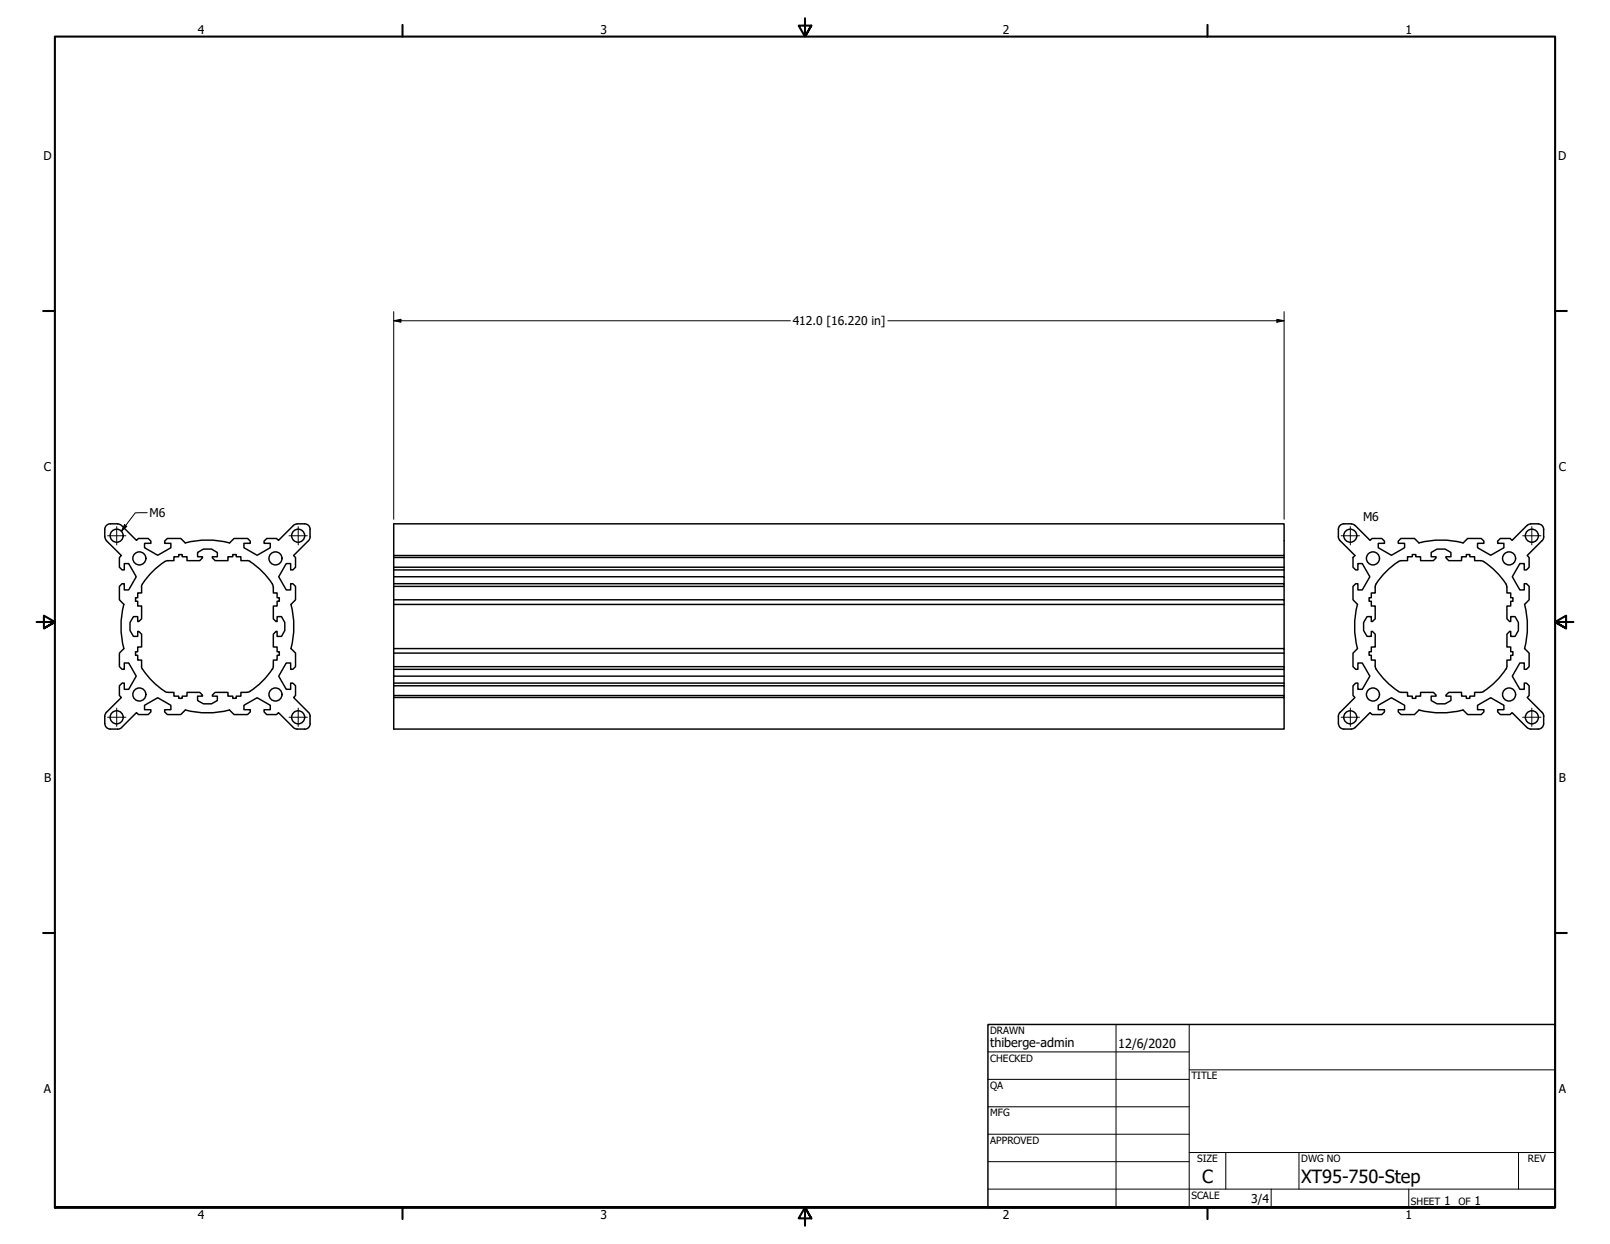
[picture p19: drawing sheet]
<svg xmlns="http://www.w3.org/2000/svg" width="559mm" height="432mm" viewBox="0 0 559 432" stroke-linecap="round" stroke-linejoin="round" font-family="sans-serif">
<defs><g id="words">
<g font-size="6.3">
<text x="417.2" y="410.6">C</text>
<text x="451.6" y="410.7">XT95-750-Step</text>
</g>
<g font-size="4.4">
<text x="343.7" y="363.5">thiberge-admin</text>
<text x="388.1" y="363.7">12/6/2020</text>
</g>
<g font-size="4.2">
<text x="68.7" y="11.7">4</text>
<text x="208.4" y="11.7">3</text>
<text x="348.1" y="11.7">2</text>
<text x="487.8" y="11.7">1</text>
<text x="15.1" y="55.5">D</text>
<text x="540.9" y="55.5">D</text>
<text x="275.1" y="112.9">412.0 [16.220 in]</text>
<text x="15.2" y="163.4">C</text>
<text x="541" y="163.4">C</text>
<text x="51.9" y="179.5">M6</text>
<text x="473.1" y="180.9">M6</text>
<text x="15.3" y="271.4">B</text>
<text x="541.1" y="271.4">B</text>
<text x="15.2" y="379.3">A</text>
<text x="541" y="379.3">A</text>
<text x="434.3" y="417.7">3/4</text>
<text x="501.3" y="418.3">1</text>
<text x="511.8" y="418.3">1</text>
<text x="68.7" y="423.2">4</text>
<text x="208.4" y="423.2">3</text>
<text x="348.1" y="423.2">2</text>
<text x="487.8" y="423.2">1</text>
</g>
<g font-size="3.5">
<text x="343.7" y="358.9">DRAWN</text>
<text x="343.7" y="368.5">CHECKED</text>
<text x="343.7" y="378">QA</text>
<text x="413.5" y="374.6">TITLE</text>
<text x="343.7" y="387.5">MFG</text>
<text x="343.7" y="397">APPROVED</text>
<text x="415.5" y="403.4">SIZE</text>
<text x="451.6" y="403.4">DWG NO</text>
<text x="530.3" y="403.4">REV</text>
<text x="413.5" y="416.1">SCALE</text>
<text x="489.7" y="418.3">SHEET</text>
<text x="506.2" y="418.3">OF</text>
</g>
</g></defs>
<!-- layer: Visible (ANSI) -->
<g fill="none" stroke="#000" stroke-width=".51">
<path d="M36.4 183.7v2.6M36.4 186.3l.6 1.3M36.9 187.7l5.2 5.1-.7 .7v3.4l1 .9h.7v-2.2h1.6l2.6 4.6-2.6 4.6h-1.6v-2.2h-.7l-1 .9v4.7l1.6 1.6M40.9 181.8h-2.6l-1 .3-.7 .7-.2 .9M57.2 194.9a23.8 23.8 0 0 0-8.1 8.5v2.4h-1.3v1.7h-.8v1.2h.8v1.7h1.3v4.4l-.9 .9h-.4v-1.7h-1.5l-1.2 2.1v2.8l1.2 2h1.5v-1.7h.4l.9 .9v4.5h-1.3v1.6h-.8v1.3h.8v1.6h1.3v2.1M85.7 194.6h-2.1v-1.3h-1.6v-.8h-1.2v.8h-1.7v1.3h-4.4l-1-1v-.3h1.7v-1.5l-2-1.2h-2.8l-2 1.2v1.5h1.7v.3l-1 1h-4.4v-1.3h-1.7v-.8h-1.2v.8h-1.6v1.3h-2.4l-.8 .3M85.7 194.6h.3a22.5 22.5 0 0 1 8.8 8.9l.1 2.3h1.3v1.7h.7v1.2h-.7v1.7h-1.3v4.4l.9 .9h.4v-1.7h1.5l1.1 2.1v2.8l-1.1 2h-1.5v-1.7h-.4l-.9 .9v4.5h1.3v1.6h.7v1.3h-.7v1.6h-1.3v2.1M103.1 181.9l-1.3 .5-5.2 5.2-.6-.7h-3.4l-.9 .9v.8h2.1v1.5l-4.6 2.6-4.5-2.6v-1.5h2.2v-.8l-1-.9h-4.7l-1.5 1.6a29.8 29.8 0 0 0-15.4-.1l-1.6-1.5h-4.6l-1 .9v.8h2.2v1.5l-4.6 2.6-4.5-2.6v-1.5h2.2v-.8l-1-.9h-3.4l-.6 .7-5.2-5.2-1.4-.5M103.2 181.8h2.5l1 .3 .7 .7 .3 .9M107.6 183.7v2.6M107.7 186.3l-.6 1.3-5.2 5.2 .7 .7v3.4l-1 .9h-.7v-2.2h-1.5l-2.7 4.6 2.7 4.6h1.5v-2.2h.7l1 .9v4.7l-1.6 1.6a30.2 30.2 0 0 1 0 15.3l1.6 1.6v4.7l-1 .9h-.7v-2.2h-1.5l-2.7 4.6 2.7 4.6h1.5v-2.2h.7l1 .9v3.4l-.7 .7 5.2 5.2 .6 1.3M136.7 181.8h309v11h-309z"/>
<path d="M136.7 192.8v60.3h309v-11h-309M136.7 197.8h309v2.4M136.7 196.9h309v.9M136.7 193.5h309v3.4M445.7 192.8v.7M464.5 183.7v2.6l.3 1.1 5.5 5.4-.7 .7v3.4l.9 .9h.8v-2.2h1.5l2.6 4.6-2.6 4.6h-1.5v-2.2h-.8l-.9 .9v4.7l1.6 1.6a29.6 29.6 0 0 0 0 15.3M466.4 181.8h2.6M466.5 181.8l-1.4 .6-.6 1.3M469 181.9l1.3 .5M513.9 194.6h-2.1v-1.3h-1.6v-.8h-1.3v.8h-1.6v1.3h-4.5l-.9-1v-.3h1.7v-1.5l-2-1.2h-2.8l-2.1 1.2v1.5h1.7v.3l-.9 1h-4.4v-1.3h-1.7v-.8h-1.2v.8h-1.7v1.3h-2.3a21.7 21.7 0 0 0-8.9 8.9v2.3h-1.3v1.7h-.8v1.2h.8v1.7h1.3v4.4l-1 .9h-.3v-1.7h-1.5l-1.2 2.1v2.8l1.2 2h1.5v-1.7h.3l1 .9v4.5h-1.3v1.6h-.8v1.3h.8v1.6h1.3v2.1M513.9 194.6l1 .3M514.9 194.9a23 23 0 0 1 8.1 8.6v.2"/>
<path d="M531.3 181.8h2.6M531.3 181.9l-1.3 .5-5.2 5.2-.7-.7h-3.4l-.9 .9v.8h2.2v1.5l-4.6 2.6-4.6-2.6v-1.5h2.2v-.8l-.9-.9h-4.7l-1.6 1.6a29.8 29.8 0 0 0-15.3-.1l-1.6-1.5h-4.7l-.9 .9v.8h2.2v1.5l-4.6 2.6-4.5-2.6v-1.5h2.1v-.8l-.9-.9h-3.4l-.7 .7-5.1-5.2M533.9 181.9l1.3 .5 .6 1.3M535.2 187.7l-5.1 5.1 .6 .7v3.4l-.9 .9h-.8v-2.2h-1.5l-2.6 4.6 2.6 4.6h1.5v-2.2h.8l.9 .9v4.7l-1.6 1.6a30.4 30.4 0 0 1 .1 15.3l1.5 1.6v4.7l-.9 .9h-.8v-2.2h-1.5l-2.6 4.6 2.6 4.6h1.5v-2.2h.8l.9 .9v3.4l-.6 .7 5.1 5.2M535.8 183.7v3l-.6 .9M43 209.8a30 30 0 0 0 0 15.3M136.7 209.8h309v15.3M136.7 208.2h309v1.6M136.7 203.5h309v4.7M136.7 202.6h309v.9M136.7 200.2h309v2.4M523 203.8v2h1.3v1.7h.8v1.2h-.8v1.7h-1.3v4.4l1 .9h.3v-1.7h1.6l1.1 2.1v2.8l-1.1 2h-1.6v-1.7h-.3l-1 .9v4.5h1.3v1.6h.8v1.3h-.8v1.6h-1.3v2.1"/>
<path d="M43 225.1l-1.6 1.6v4.7l1 .9h.7v-2.2h1.6l2.6 4.6-2.6 4.6h-1.6v-2.2h-.7l-1 .9v3.4l.7 .7-5.2 5.2M49.1 231.2l.3 1.1M49.4 232.2a23.8 23.8 0 0 0 8.6 8.1h2.4v1.3h1.6v.8h1.2v-.8h1.7v-1.3h4.4l1 1v.3h-1.7v1.6l2 1.1h2.8l2-1.1v-1.6h-1.7v-.3l1-1h4.4v1.3h1.7v.8h1.2v-.8h1.6v-1.3h2.1M94.5 232.2a23.4 23.4 0 0 1-8.5 8.1h-.3M94.9 231.2l-.3 1.1M136.7 238h309v3.4M136.7 237.1h309v.9M136.7 234.7h309v2.4M136.7 232.3h309v2.4M136.7 231.4h309v.9M136.7 226.7h309v4.7M136.7 225.1h309v1.6"/>
<path d="M471.2 225.1l-1.6 1.6v4.7l.9 .9h.8v-2.2h1.5l2.6 4.6-2.6 4.6h-1.5v-2.2h-.8l-.9 .9v3.4l.7 .7-5.2 5.2-.6 1.3M477.3 231.2v.3a22.4 22.4 0 0 0 8.9 8.8h2.3v1.3h1.7v.8h1.2v-.8h1.7v-1.3h4.4l.9 1v.3h-1.7v1.6l2.1 1.1h2.8l2-1.1v-1.6h-1.7v-.3l.9-1h4.5v1.3h1.6v.8h1.3v-.8h1.6v-1.3h2.1M522.7 232.2a26.9 26.9 0 0 1-7.8 7.8M523 231.2l-.3 1.1M36.4 248.6v2.6M36.4 251.2l.3 .9 1.1 .9 3.4 .1 1-.6M36.9 247.3l-.5 1.3M107.6 248.6v2.6M107.7 251.2l-.3 1a1.78 1.78 0 0 1-1.7 .9h-2.6l-1-.3-5.5-5.4-.6 .6h-3.4l-.9-.9v-.8h2.1v-1.5l-4.6-2.6-4.5 2.6v1.5h2.2v.8l-1 .9h-4.7l-1.5-1.6a30.4 30.4 0 0 1-15.4 .1l-1.6 1.5h-4.6l-1-.9v-.8h2.2v-1.5l-4.6-2.6-4.5 2.6v1.5h2.2v.8l-1 .9h-3.4l-.6-.6-5.2 5.1M136.7 241.4h309v.7M464.5 248.6v2.6M464.6 251.2l.5 1.3 1.3 .6"/>
<path d="M470.3 252.5l-.9 .5-3 .1M507.8 246.4a30 30 0 0 1-15.3 0l-1.6 1.6h-4.7l-.9-.9v-.8h2.2v-1.5l-4.6-2.6-4.5 2.6v1.5h2.1v.8l-.9 .9h-3.4l-.7-.6-5.1 5.1M507.8 246.5l1.6 1.5h4.7l.9-.9v-.8h-2.2v-1.5l4.6-2.6 4.6 2.6v1.5h-2.2v.8l.9 .9h3.4l.7-.6 5.2 5.1 1.3 .6M515 240l-1.1 .3M535.2 247.3l.6 1.3M535.8 248.6l-.1 3.1-.5 .8-.8 .5-3.1 .1"/>
<circle cx="40.5" cy="185.9" r="2.27"/>
<circle cx="48.4" cy="193.8" r="2.27"/>
<circle cx="95.6" cy="193.8" r="2.27"/>
<circle cx="103.5" cy="185.9" r="2.27"/>
<circle cx="468.7" cy="185.9" r="2.27"/>
<circle cx="476.5" cy="193.8" r="2.27"/>
<circle cx="523.8" cy="193.8" r="2.27"/>
<circle cx="531.7" cy="185.9" r="2.27"/>
<circle cx="40.5" cy="249" r="2.27"/>
<circle cx="48.4" cy="241.1" r="2.27"/>
<circle cx="95.6" cy="241.1" r="2.27"/>
<circle cx="103.5" cy="249" r="2.27"/>
<circle cx="468.7" cy="249" r="2.27"/>
<circle cx="476.5" cy="241.1" r="2.27"/>
<circle cx="523.8" cy="241.1" r="2.27"/>
<circle cx="531.7" cy="249" r="2.27"/>
</g>
<!-- layer: Border (ANSI) -->
<g fill="none" stroke="#000" stroke-width=".72">
<path d="M139.7 8.6v4.1M279.4 6.3v6.4l-2.2-3.8h4.4l-2.2 3.8 2.2-3.8M419.1 8.6v4.1M15 107.9h4M539.8 107.9h4M12.7 215.9h6.3l-3.8-2.2v4.4l3.8-2.2-3.8 2.2M546.1 215.9h-6.3l3.8-2.2v4.4l-3.8-2.2 3.8 2.2M15 323.8h4M539.8 323.8h4M19 419.1v-406.4h520.8v406.4h-520.8h520.8M139.7 419.1v4.1M419.1 419.1v4.1"/>
<path d="M281.6 422.9l-2.2-3.8 2.2 3.8h-4.4l2.2-3.8v6.3"/>
</g>
<!-- layer: Title (ANSI) -->
<g fill="none" stroke="#000" stroke-width=".35">
<path d="M387.3 355.6v63.5M412.7 355.6v63.5M342.9 365.1h69.8M342.9 374.6h69.8M412.7 371.3h127.1M342.9 384.2h69.8M342.9 393.7h69.8M342.9 412.7h196.9M342.9 403.2h69.8M412.7 400h127.1M425.4 400v12.7M441.2 412.7v6.4"/>
<path d="M450.8 400v12.7M488.9 412.7v6.4M527 400v12.7"/>
</g>
<path d="M342.9 355.6h196.9v63.5h-196.9z" fill="none" stroke="#000" stroke-width=".51"/>
<!-- layer: Dimension (ANSI) -->
<path d="M136.7 111.3l2.4-.5v1zM136.7 111.3h137.6M136.7 108.2v72.1M308.1 111.3h137.6M443.2 110.8l2.5 .5-2.5 .5zM445.7 108.2v72.1" fill="none" stroke="#000" stroke-width=".35"/>
<g fill="#000">
<path d="M136.7 111.3l2.4-.5v1z" fill-rule="evenodd"/>
<path d="M443.2 110.8l2.5 .5-2.5 .5z" fill-rule="evenodd"/>
</g>
<!-- layer: Symbol (ANSI) -->
<path d="M51.1 178h-4.2l-4.8 6.4M43.2 182.1l.8 .6-1.9 1.7z" fill="none" stroke="#000" stroke-width=".35"/>
<path d="M43.2 182.1l.8 .6-1.9 1.7z" fill-rule="evenodd" fill="#000"/>
<!-- layer: Center Mark (ANSI) -->
<g fill="none" stroke="#000" stroke-width=".35">
<path d="M37.3 186h6.4M40.5 182.8v6.3M100.3 186h6.4M103.5 182.8v6.3M465.5 186h6.3M468.7 182.8v6.3M528.5 186h6.3M531.7 182.8v6.3M37.3 249h6.4M40.5 245.8v6.3M100.3 249h6.4M103.5 245.8v6.3"/>
<path d="M465.5 249h6.3M468.7 245.8v6.3M528.5 249h6.3M531.7 245.8v6.3"/>
</g>
<use href="#words"/>
</svg>
